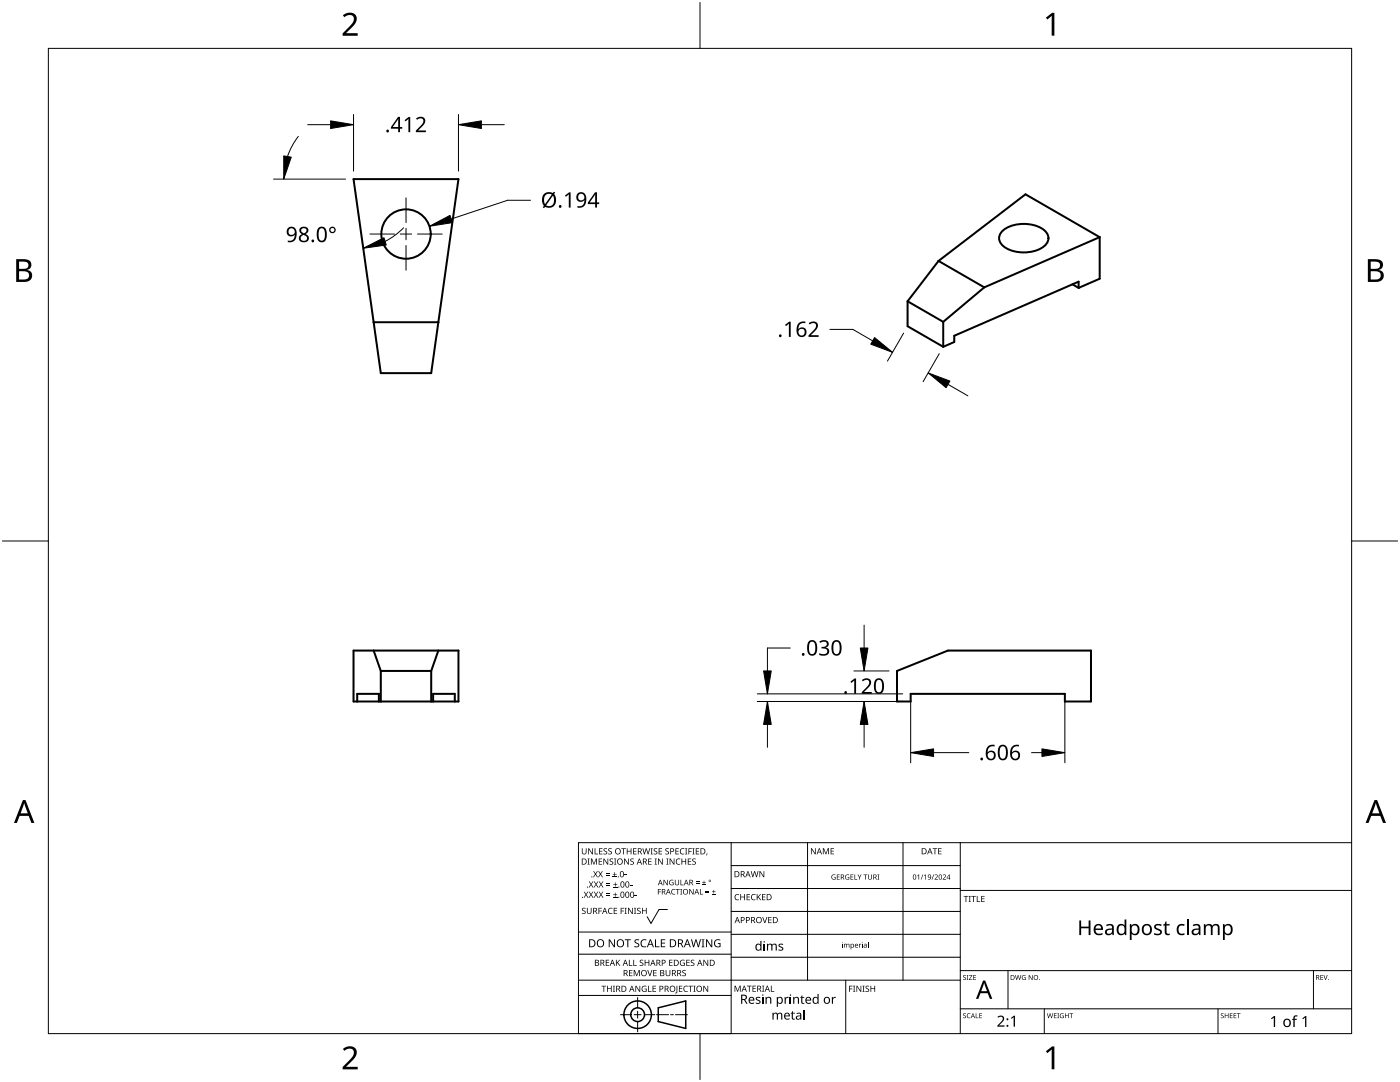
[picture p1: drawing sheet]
<svg xmlns="http://www.w3.org/2000/svg" width="279mm" height="216mm" viewBox="0 0 279 216" stroke-linecap="round" stroke-linejoin="round" font-family="sans-serif">
<g fill="none" stroke="#000" stroke-width=".4">
<path d="M70.6 35.7h20.9l-5.4 38.8h-10.1zM187.3 52.1l9.1 5.2M187.3 52.1l-6.2 8M196.4 57.3l-8.2 6.9M200.2 45.9a7.3 7.3 0 0 1 8.2 0 2.04 2.04 0 0 1 .8 2 2.04 2.04 0 0 1-1.4 1.6 7.5 7.5 0 0 1-7.6-.4 1.92 1.92 0 0 1 0-3.2zM214 56.7l1.3 .7M215.3 57.4v-1.2l-24.9 10.8v1.2l-2.2 1M219.5 47.3l-23.1 10M219.5 47.3l-14.8-8.5-17.4 13.3M219.5 47.3v8.3l-4.2 1.8M74.6 64.3h12.9M181.1 60.1l7.1 4.1"/>
<path d="M181.1 60.1v5l7.1 4.1M188.2 64.2v5M70.6 129.8h20.9v10.2h-20.9zM71.3 140v-1.5h4.3v1.5M74.6 129.8l1.4 4.1M76 133.9h10.1M76 133.9v6.1M86.1 133.9v6.1M86.4 140v-1.5h4.4v1.5M87.5 129.8l-1.4 4.1M179 133.9l10.2-4.1h28.5v10.2h-5.2v-1.5h-30.8v1.5h-2.7z"/>
<circle cx="81" cy="46.7" r="4.9"/>
</g>
<path d="M9.7 9.7h260v196.5h-260z" fill="none" stroke="#000" stroke-width=".2"/>
<path d="M139.7 .5v9.2M.5 108h9.2M269.7 108h9.2M139.7 206.2v9.2" fill="none" stroke="#000" stroke-width=".2"/>
<g fill="#000">
<path d="M68.4 3.1a1.64 1.64 0 0 1 2.8 .4 2.52 2.52 0 0 1-1.2 2.2l-.9 .9h2.3v.5h-3v-.4l1.2-1.2a1.95 1.95 0 0 0 .9-2.2 1.23 1.23 0 0 0-1.8 .1zM208.7 3.5l1.3-.9h.4v4.5h-.5v-4l-.9 .8zM68.4 209.3a1.64 1.64 0 0 1 2.8 .4 2.52 2.52 0 0 1-1.2 2.2l-.9 1h2.3v.5h-3v-.5l1.2-1.2a1.95 1.95 0 0 0 .9-2.1 1.23 1.23 0 0 0-1.8 .1zM208.7 209.8l1.3-1h.4v4.6h-.5v-4l-.9 .7z"/>
<path d="M3.2 51.7h1.3a1.28 1.28 0 0 1 1.7 1.3 1.04 1.04 0 0 1-.8 .9 1.23 1.23 0 0 1 1 1.5 1.23 1.23 0 0 1-1.6 .9h-1.6zM3.8 54.1v1.7h.9a.86 .86 0 0 0 1.1-.9 .86 .86 0 0 0-1.1-.8zM3.8 52.2v1.4h.8a.78 .78 0 0 0 1.1-.7 .78 .78 0 0 0-1.1-.7z"/>
<path d="M273 51.7h1.3a1.28 1.28 0 0 1 1.7 1.3 1.04 1.04 0 0 1-.9 .9 1.23 1.23 0 0 1 1 1.5 1.23 1.23 0 0 1-1.5 .9h-1.6zM273.6 54.1v1.7h.9a.86 .86 0 0 0 1.1-.9 .86 .86 0 0 0-1.2-.8zM273.6 52.2v1.4h.8a.78 .78 0 0 0 1-.7 .78 .78 0 0 0-1.1-.7z"/>
<path d="M4.6 159.6h.5l1.8 4.6h-.6l-.6-1.4h-1.8l-.5 1.4h-.6zM4.8 160.2l-.7 2.1h1.4z"/>
<path d="M274.3 159.6h.5l1.8 4.6h-.6l-.5-1.4h-1.8l-.6 1.4h-.6zM274.6 160.2l-.7 2.1h1.4z"/>
</g>
<g fill="none" stroke="#000" stroke-width=".2">
<path d="M145.9 168.1v38.1h-30.5v-38.1h154.3M145.9 172.7h45.7M145.9 177.3h45.7M161.2 168.1v27.5M180.2 168.1v27.5M191.6 168.1v38.1M191.6 177.7h78.1M115.4 198.6h30.5M115.4 195.6h76.2M115.4 190.4h30.5M115.4 186h30.5M127.3 199v2.1"/>
<path d="M133.2 181.5h-1.7l-1.6 2.8-.7-1.4M145.9 181.9h45.7M145.9 186.4h45.7M145.9 191h45.7M168.8 195.6v10.6M191.6 193.7h78.1M201.2 193.7v7.6M262.1 193.7v7.6M123.8 202.5h2.1M126.6 202.5h1.3M127.3 201.8v1.4M127.3 203.8v2.1"/>
<path d="M128.6 202.5h2.1M131 202.5h2.4M133.8 202.5h.6M134.8 202.5h2.4M191.6 201.3h78.1M208.4 201.3v4.9M243.1 201.3v4.9"/>
</g>
<g fill="#000">
<path d="M116.1 169.3h.2v.8a.32 .32 0 0 0 .3 .3 .32 .32 0 0 0 .3-.3v-.8h.2v.8a.47 .47 0 0 1-.5 .4 .47 .47 0 0 1-.5-.5zM116.5 177.9h.2l.3 .5 .3-.5h.1l-.4 .6 .4 .6h-.1l-.3-.5-.4 .5h-.1l.4-.6zM117.3 171.3h.4l-.1 .1v1l.1 .1h-.4l.1-.1v-1zM117.4 169.3h.2l.6 1v-1h.1v1.2h-.1l-.7-1v1h-.1zM117.5 177.9h.2l.3 .5 .3-.5h.1l-.4 .6 .4 .6h-.1l-.4-.5-.3 .5h-.1l.4-.6zM117.5 175.9h.2l.3 .5 .3-.5h.1l-.4 .6 .5 .6h-.2l-.3-.5-.4 .5h-.1l.4-.6zM117.9 171.3h.3l.3 1 .4-1h.2v1.2h-.1v-1l-.4 1h-.1l-.4-1v1h-.2zM118.7 169.3h.1v1h.6v.2h-.7zM118.4 173.8h.1l.3 .5 .3-.5h.2l-.4 .6 .4 .7h-.1l-.4-.6-.3 .6h-.1l.4-.7zM118.5 177.9h.2l.2 .5 .3-.5h.2l-.4 .6 .4 .6h-.1l-.4-.5-.3 .5h-.1l.4-.6zM118.5 175.9h.2l.3 .5 .3-.5h.1l-.4 .6 .4 .6h-.1l-.3-.5-.4 .5h-.1l.4-.6zM119.5 171.3h.7v.1h-.6v.4h.5v.2h-.5v.4h.6v.1h-.7z"/>
<path d="M119.6 169.3h.6v.1h-.5v.4h.5v.1h-.5v.4h.5v.2h-.6zM119.4 173.8h.1l.3 .5 .3-.5h.2l-.4 .6 .4 .7h-.1l-.4-.6-.3 .6h-.2l.5-.7zM119.5 177.9h.1l.3 .5 .3-.5h.2l-.4 .6 .4 .6h-.1l-.4-.5-.3 .5h-.1l.4-.6zM119.5 175.9h.2l.3 .5 .3-.5h.1l-.4 .6 .4 .6h-.1l-.4-.5-.3 .5h-.1l.4-.6zM120.9 174.6h.8v.1h-.8zM120.9 174.2h.8v.1h-.8zM121 178.7h.8v.1h-.8zM121 178.3h.8v.1h-.8zM121 176.6h.8v.1h-.8zM121 176.3h.8v.1h-.8zM120.5 169.4l.4-.1h.3l-.1 .1a.25 .25 0 0 0-.4-.1 .25 .25 0 0 0 0 .4 .4 .4 0 0 1 .5 .3 .4 .4 0 0 1-.3 .5 .4 .4 0 0 1-.5-.2h.2a.27 .27 0 0 0 .4-.1 .27 .27 0 0 0-.3-.3l-.2-.2zM120.4 171.3h.2l.6 1v-1h.2v1.2h-.2l-.6-1v1h-.2z"/>
<path d="M121.4 169.4l.5-.1h.2v.1a.25 .25 0 0 0-.4-.1 .25 .25 0 0 0 0 .4 .4 .4 0 0 1 .4 .3 .4 .4 0 0 1-.2 .5 .4 .4 0 0 1-.5-.2h.1a.27 .27 0 0 0 .5-.1 .27 .27 0 0 0-.4-.3l-.2-.2zM122.3 174.9h.8v.2h-.8zM122.4 179h.8v.1h-.8zM122.4 177h.8v.1h-.8zM121.7 171.4l.4-.1 .3 .1-.1 .1a.25 .25 0 0 0-.4-.1 .25 .25 0 0 0 0 .4 .4 .4 0 0 1 .5 .3 .4 .4 0 0 1-.3 .5 .4 .4 0 0 1-.5-.3l.2 .1a.27 .27 0 0 0 .4-.2 .27 .27 0 0 0-.3-.3l-.2-.2zM122.6 174h.1v.4h.4v.1h-.4v.4h-.1v-.4h-.3v-.1h.3zM122.7 178.1h.1v.4h.4v.1h-.4v.3h-.1v-.3h-.3v-.1h.3zM122.7 176.1h.2v.3h.3v.2h-.3v.3h-.2v-.3h-.3v-.2h.3zM122.5 171.3h.5l-.2 .1v1l.2 .1h-.5l.2-.1v-1zM124 169.3h.9v.1h-.4v1.1h-.1v-1.1h-.4zM124.7 174.5h.4v.2h-.4zM124.6 171.3h.1l.7 1v-1h.1v1.2h-.2l-.6-1v1h-.1z"/>
<path d="M125.7 176.6h.5v.1h-.5zM125.1 169.3h.1v.5h.7v-.5h.1v1.2h-.1v-.6h-.7v.6h-.1zM125.8 171.4l.5-.1 .2 .1v.1a.25 .25 0 0 0-.4-.1 .25 .25 0 0 0 0 .4 .4 .4 0 0 1 .4 .3 .4 .4 0 0 1-.2 .5 .4 .4 0 0 1-.5-.3l.1 .1a.27 .27 0 0 0 .5-.2 .27 .27 0 0 0-.4-.3l-.2-.2zM126.7 178.6h.4v.2h-.4zM126.4 169.3h.6v.1h-.5v.4h.5v.1h-.5v.4h.5v.2h-.6zM128.2 169.3h.2l.2 1 .3-1h.2l.2 1 .3-1h.1l-.3 1.2h-.1l-.3-1.1-.3 1.1h-.2zM129.4 171.3h.6v.1h-.5v.4h.5v.2h-.5v.4h.5v.1h-.6zM129.8 169.3h.5l-.2 .1v1l.2 .1h-.5l.2-.1v-1zM130.7 171.3h.4l-.1 .1v1l.1 .1h-.4l.1-.1v-1zM130.5 169.4l.4-.1h.3l-.1 .1a.25 .25 0 0 0-.4-.1 .25 .25 0 0 0 0 .4 .4 .4 0 0 1 .5 .3 .4 .4 0 0 1-.3 .5 .4 .4 0 0 1-.5-.2h.2a.27 .27 0 0 0 .4-.1 .27 .27 0 0 0-.3-.3l-.2-.2zM131.3 177.4h.6v.1h-.5v.4h.5v.1h-.5v.5h-.1zM131.4 169.3h.7v.1h-.5v.4h.5v.1h-.5v.4h.5v.2h-.7z"/>
<path d="M131.3 171.3h.2l.7 1-.1-1h.2v1.2h-.2l-.6-1v1h-.2zM132.4 175.6h.2l.6 .9v-.9h.1v1h-.2l-.6-.9v.9h-.1zM133 171.3h.4l-.1 .1v1l.1 .1h-.4l.1-.1v-1zM132.8 169.4l.4-.1h.3l-.1 .1a.25 .25 0 0 0-.3-.1 .25 .25 0 0 0 0 .4 .4 .4 0 0 1 .4 .3 .4 .4 0 0 1-.3 .5 .4 .4 0 0 1-.4-.2h.1a.27 .27 0 0 0 .5-.1 .27 .27 0 0 0-.4-.3l-.2-.2zM133.7 175.7l.5-.2 .2 .1v.1a.45 .45 0 0 0-.7 .4 .45 .45 0 0 0 .6 .4v-.3h-.2v-.1h.3v.5a.6 .6 0 0 1-.8-.1 .6 .6 0 0 1 .1-.8zM134.1 177.5l.4-.1h.3l-.1 .2a.44 .44 0 0 0-.6 .4 .44 .44 0 0 0 .6 .3 .52 .52 0 0 1-.7 0 .52 .52 0 0 1 .1-.8zM133.6 171.3h.2l.7 1v-1h.1v1.2h-.2l-.6-1v1h-.2zM134.9 177.4h.8v.1h-.4v1h-.1v-1h-.3zM135 171.5l.5-.2 .3 .1-.1 .1a.49 .49 0 0 0-.7 .4 .49 .49 0 0 0 .7 .5 .52 .52 0 0 1-.6 0 .52 .52 0 0 1-.2-.6zM134.8 169.3h.7v.1h-.6v.4h.5v.1h-.5v.4h.6v.2h-.7zM134.7 175.6h.1v.7a.28 .28 0 0 0 .3 .2 .28 .28 0 0 0 .3-.2v-.7h.1v.7a.42 .42 0 0 1-.4 .4 .42 .42 0 0 1-.4-.4zM135.8 175.6h.1v.9h.5v.1h-.6z"/>
<path d="M135.8 177.4h.3l-.1 .1v.9l.1 .1h-.3l.1-.1v-.9zM135.8 169.4l.5-.2 .3 .1-.1 .1a.49 .49 0 0 0-.7 .5 .49 .49 0 0 0 .8 .4 .52 .52 0 0 1-.7 .1 .52 .52 0 0 1-.2-.6zM136 171.3h.2v.5h.6v-.5h.1v1.2h-.1v-.5h-.6v.5h-.2zM136.7 169.3h.5l-.2 .1v1l.2 .1h-.5l.2-.1v-1zM137.4 169.3h.7v.1h-.6v.4h.5v.2h-.5v.5h-.1zM137.3 171.3h.6v.1h-.5v.4h.5v.2h-.5v.4h.5v.1h-.6zM137.6 177.4h.1l.6 .9v-.9h.1v1.1h-.1l-.6-.9v.9h-.1zM138.2 169.3h.4l-.1 .1v1l.1 .1h-.4l.1-.1v-1zM138.9 176.2h.7v.1h-.7zM138.9 175.9h.7v.1h-.7zM138.2 171.4l.4-.1 .3 .1-.1 .1a.25 .25 0 0 0-.4-.1 .25 .25 0 0 0 0 .4 .4 .4 0 0 1 .5 .3 .4 .4 0 0 1-.3 .5 .4 .4 0 0 1-.5-.3l.2 .1a.27 .27 0 0 0 .4-.2 .27 .27 0 0 0-.3-.3l-.2-.2zM138.9 169.3h.6v.1h-.5v.4h.5v.1h-.5v.4h.5v.2h-.6z"/>
<path d="M139.7 177.4h.1v1h.5v.1h-.6zM140.1 176.5h.8v.1h-.8zM140.4 175.7h.2v.3h.3v.2h-.3v.3h-.2v-.3h-.3v-.2h.3zM140.8 178h.7v.2h-.7zM140.8 177.7h.7v.1h-.7zM141 170.3h.2l-.3 .4zM142.1 178.4h.7v.1h-.7zM142.4 177.6h.1v.3h.3v.1h-.3v.3h-.1v-.3h-.3v-.1h.3zM146.8 178.6l.4-.2 .3 .1v.1a.49 .49 0 0 0-.7 .4 .49 .49 0 0 0 .7 .5 .52 .52 0 0 1-.7 0 .52 .52 0 0 1-.2-.6zM147.7 178.4h.2v.5h.6v-.5h.2v1.2h-.2v-.5h-.6v.5h-.2zM149 178.4h.7v.1h-.5v.4h.4v.2h-.4v.4h.5v.1h-.7zM150 178.6l.5-.2 .3 .1-.1 .1a.49 .49 0 0 0-.7 .4 .49 .49 0 0 0 .8 .5 .52 .52 0 0 1-.7 0 .52 .52 0 0 1-.2-.6z"/>
<path d="M149.8 173.8h.2l.2 1.1 .3-1.1h.2l.3 1.1 .2-1.1h.2l-.3 1.2h-.2l-.3-1-.3 1h-.1zM151 178.4h.2v.6l.5-.6h.2l-.5 .5 .5 .7h-.2l-.4-.6-.1 .6h-.2zM151.6 173.8h.1l.7 1v-1h.1v1.2h-.2l-.6-1v1h-.1zM152.1 178.4h.7v.1h-.6v.4h.5v.2h-.5v.4h.6v.1h-.7zM161.8 169.3h.2l.7 1v-1h.1v1.2h-.2l-.6-1v1h-.2zM164.2 169.3h.2l.4 .9 .4-.9h.2v1.2h-.1v-1.1l-.4 1.1h-.1l-.4-1.1v1.1h-.2zM166.1 174.6l.4-.1h.3l-.1 .2a.42 .42 0 0 0-.6 .3 .42 .42 0 0 0 .5 .4v-.3h-.2v-.1h.4v.5a.56 .56 0 0 1-.8-.1 .56 .56 0 0 1 .1-.8zM165.8 169.3h.6v.1h-.5v.4h.5v.1h-.5v.4h.5v.2h-.6zM167 174.5h.6v.1h-.5v.3h.5v.1h-.5v.4h.5v.1h-.6zM168.8 174.6l.5-.1h.2l-.1 .2a.42 .42 0 0 0-.6 .3 .42 .42 0 0 0 .6 .4v-.3h-.3v-.1h.4v.5a.56 .56 0 0 1-.7-.1 .56 .56 0 0 1 0-.8zM169.7 174.5h.6v.1h-.4v.3h.4v.1h-.4v.4h.4v.1h-.6zM170.5 174.5h.2v.9h.4v.1h-.6z"/>
<path d="M171.1 174.5h.2l.2 .5 .3-.5h.1l-.3 .6v.4h-.1v-.4zM172.3 174.5h.8v.1h-.3v.9h-.1v-.9h-.4zM173.2 174.5h.2v.7a.26 .26 0 0 0 .2 .2 .26 .26 0 0 0 .3-.2v-.7h.1v.7a.39 .39 0 0 1-.4 .3 .39 .39 0 0 1-.4-.3zM175.1 174.5h.4l-.1 .1v.8l.1 .1h-.4l.1-.1v-.8zM183.1 174.7l.3-.2v1h-.1v-.9l-.2 .2zM184.1 174.5h.2l-.4 1h-.1zM184.4 174.7l.4-.2v1h-.1v-.9l-.2 .2zM186.3 174.5h.1l-.4 1h-.1zM186.1 169.3h.9v.1h-.3v1.1h-.2v-1.1h-.4zM186.5 174.6a.37 .37 0 0 1 .6 0 .37 .37 0 0 1-.2 .6l-.2 .2h.5v.1h-.7l.3-.4a.27 .27 0 0 0 .3-.3 .27 .27 0 0 0-.4-.2zM187.2 169.3h.7v.1h-.5v.4h.5v.1h-.5v.4h.5v.2h-.7zM188.2 174.6a.37 .37 0 0 1 .6 0 .37 .37 0 0 1-.3 .6l-.2 .2h.5v.1h-.7l.3-.4a.27 .27 0 0 0 .3-.3 .27 .27 0 0 0-.4-.2z"/>
<path d="M192.3 178.8h.9v.1h-.3v1.1h-.2v-1.1h-.4zM193.3 178.8h.5l-.2 .1v1l.2 .1h-.5l.2-.1v-1zM193.8 178.8h1v.1h-.4v1.1h-.2v-1.1h-.4zM194.9 178.8h.2v1.1h.5v.1h-.7zM195.8 178.8h.7v.1h-.5v.4h.5v.1h-.5v.5h.5v.1h-.7zM116.2 181.3l.4-.2 .3 .1-.1 .1a.25 .25 0 0 0-.4-.1 .25 .25 0 0 0 0 .4 .4 .4 0 0 1 .5 .3 .4 .4 0 0 1-.3 .5 .4 .4 0 0 1-.5-.2h.2a.27 .27 0 0 0 .4-.1 .27 .27 0 0 0-.3-.3l-.2-.2zM117.1 181.1h.2v.8a.32 .32 0 0 0 .3 .3 .32 .32 0 0 0 .3-.3v-.8h.2v.8a.47 .47 0 0 1-.5 .5 .47 .47 0 0 1-.5-.5zM119.4 181.1h.7v.2h-.5v.4h.5v.1h-.5v.6h-.2zM120 196.7h1v.1h-.4v1.1h-.2v-1.1h-.4zM120.9 191.5h.7v.1h-.6v.4h.5v.2h-.5v.4h.6v.1h-.7zM121.5 181.3l.4-.2 .4 .1-.1 .1a.49 .49 0 0 0-.7 .5 .49 .49 0 0 0 .7 .4 .52 .52 0 0 1-.6 .1 .52 .52 0 0 1-.3-.6zM121.1 196.7h.2v.5h.6v-.5h.2v1.2h-.2v-.6h-.6v.6h-.2z"/>
<path d="M121.5 187.4h.2l.9 1.3v-1.3h.1v1.6h-.2l-.8-1.3v1.3h-.2zM122.3 196.7h.4l-.1 .1v1l.1 .1h-.4l.2-.1v-1zM122.5 181.1h.7v.2h-.6v.4h.5v.1h-.5v.4h.6v.2h-.7zM122.9 191.5h.2v.6l.5-.6h.2l-.5 .5 .5 .7h-.2l-.4-.6-.1 .6h-.2zM123.9 181.1h.6v.2h-.5v.4h.5v.1h-.5v.6h-.1zM124.7 181.1h.4l-.2 .2v.9l.2 .2h-.4l.1-.2v-.9zM124.7 187.4h1.2v.2h-.5v1.4h-.2v-1.4h-.5zM125.5 191.5h.2v1.1h.5v.1h-.7zM125.5 193.6h.7v.1h-.5v.4h.5v.1h-.5v.4h.5v.2h-.7zM125.3 181.1h.2l.7 1.1-.1-1.1h.2v1.3h-.2l-.6-1v1h-.2zM126.4 191.5h.1v1.1h.6v.1h-.7zM126.5 181.1h.5l-.2 .2v.9l.2 .2h-.5l.2-.2v-.9z"/>
<path d="M126.5 193.6h.2l.4 1 .4-1h.2v1.2h-.2v-1.1l-.4 1.1h-.1l-.4-1.1v1.1h-.1zM126.7 187.6l.3-.2 .6 .1-.2 .1a.33 .33 0 0 0-.6 .2 .33 .33 0 0 0 .4 .4 .47 .47 0 0 1 .4 .6 .47 .47 0 0 1-.7 .2h-.3v-.2h.2a.35 .35 0 0 0 .6-.2 .35 .35 0 0 0-.5-.4l-.3-.2zM126.8 196.7h.2l.6 1v-1h.2v1.2h-.2l-.7-1 .1 1h-.2zM127.2 181.3l.4-.2 .3 .1-.1 .1a.25 .25 0 0 0-.4-.1 .25 .25 0 0 0 0 .4 .4 .4 0 0 1 .5 .3 .4 .4 0 0 1-.3 .5 .4 .4 0 0 1-.5-.2h.2a.27 .27 0 0 0 .4-.1 .27 .27 0 0 0-.3-.3l-.2-.2zM127.7 191.6l.4-.1 .3 .1-.1 .1a.25 .25 0 0 0-.3-.1 .25 .25 0 0 0 0 .4 .4 .4 0 0 1 .4 .3 .4 .4 0 0 1-.3 .5 .4 .4 0 0 1-.4-.3l.1 .1a.27 .27 0 0 0 .5-.2 .27 .27 0 0 0-.4-.3l-.2-.2zM128 187.6l.6-.2 .4 .1-.1 .2a.63 .63 0 0 0-.9 .5 .63 .63 0 0 0 1 .6v.2a.83 .83 0 0 1-1.1-.3 .83 .83 0 0 1 .1-1.1zM128.2 196.8l.6-.1 .2 .1v.1a.5 .5 0 0 0-.8 .4 .5 .5 0 0 0 .7 .5v-.4h-.3v-.1h.4v.6a.66 .66 0 0 1-.8-.2 .66 .66 0 0 1 0-.9zM128.1 181.1h.2v.6h.6v-.6h.2v1.3h-.2v-.6h-.6v.6h-.2zM129.2 193.6h.1l.4 1 .3-1h.2l-.4 1.2h-.2zM129.3 196.7h.2v1.1h.5v.1h-.7zM128.7 191.5h.1v.5h.6v-.5h.2v1.2h-.2v-.5h-.6v.5h-.1zM130.7 187.4h.2v1.4h.7v.2h-.9z"/>
<path d="M130.2 196.7h.7v.1h-.5v.4h.5v.1h-.5v.5h.5v.1h-.7zM130.4 193.6h.6v.1h-.5v.4h.5v.1h-.5v.4h.5v.2h-.6zM131.9 187.4h.9v.2h-.7v.5h.6v.2h-.6v.5h.7v.2h-.9zM132.8 193.6h.2v.7a.32 .32 0 0 0 .3 .4 .32 .32 0 0 0 .3-.4v-.7h.2v.7a.47 .47 0 0 1-.5 .5 .47 .47 0 0 1-.5-.5zM133.5 191.5h.7v.1h-.5v.4h.5v.2h-.5v.4h.5v.1h-.7zM135 196.7h.2v1.3l-.1 .2h-.3l-.1-.1 .3-.2zM135.5 196.7h.7v.1h-.5v.4h.4v.1h-.4v.5h.5v.1h-.7zM135.8 191.7l.5-.2 .4 .1-.1 .1a.5 .5 0 0 0-.8 .4 .5 .5 0 0 0 .7 .5v-.4h-.2v-.1h.4v.6a.66 .66 0 0 1-.9-.1 .66 .66 0 0 1 0-.9zM136.2 193.7l.4-.2 .3 .1-.1 .1a.25 .25 0 0 0-.4-.1 .25 .25 0 0 0 0 .4 .4 .4 0 0 1 .5 .3 .4 .4 0 0 1-.3 .5 .4 .4 0 0 1-.5-.2h.2a.27 .27 0 0 0 .5-.1 .27 .27 0 0 0-.4-.3l-.2-.2zM136.5 196.8l.5-.1 .3 .1-.1 .1a.49 .49 0 0 0-.7 .4 .49 .49 0 0 0 .8 .4 .52 .52 0 0 1-.7 .1 .52 .52 0 0 1-.2-.6zM137 191.5h.6v.1h-.5v.4h.5v.2h-.5v.4h.5v.1h-.6zM137.4 196.7h.9v.1h-.4v1.1h-.1v-1.1h-.4z"/>
<path d="M137.9 191.6l.4-.1 .3 .1-.1 .1a.25 .25 0 0 0-.4-.1 .25 .25 0 0 0 0 .4 .4 .4 0 0 1 .5 .3 .4 .4 0 0 1-.3 .5 .4 .4 0 0 1-.5-.3l.2 .1a.27 .27 0 0 0 .4-.2 .27 .27 0 0 0-.3-.3l-.2-.2zM138.4 196.7h.4l-.1 .1v1l.1 .1h-.4l.1-.1v-1zM137.9 187.4h.2l.3 1.4 .4-1.4h.2l.4 1.4 .3-1.4h.2l-.4 1.6h-.2l-.4-1.3-.4 1.3h-.2zM140 187.4h.6l-.2 .2v1.3l.2 .1h-.6l.2-.1v-1.3zM140.4 196.7h.1l.7 1v-1h.1v1.2h-.1l-.7-1v1h-.1zM140.4 191.5h.2l.6 1v-1h.1v1.2h-.1l-.7-1v1h-.1zM140.9 187.4h.2l.9 1.3v-1.3h.1v1.6h-.2l-.8-1.3v1.3h-.2zM142.7 187.6l.7-.2 .4 .1-.1 .2a.65 .65 0 0 0-1 .5 .65 .65 0 0 0 .9 .6v-.4h-.3v-.2h.5v.7a.86 .86 0 0 1-1.1-.1 .86 .86 0 0 1 0-1.2zM146.6 196.7h.2l.4 1 .4-1h.2v1.2h-.1v-1.1l-.4 1.1h-.2l-.4-1.1v1.1h-.1zM149.1 196.7h.9v.1h-.4v1.1h-.1v-1.1h-.4zM150.2 196.7h.7v.1h-.6v.4h.5v.1h-.5v.5h.6v.1h-.7zM150.9 199l.3-.1 .6 .1-.1 .2-.3-.1a.25 .25 0 0 0-.4 .2 .25 .25 0 0 0 .4 .2 .44 .44 0 0 1 .4 .6 .44 .44 0 0 1-.7 .2l-.3-.1v-.2l.3 .1a.26 .26 0 0 0 .5-.1 .26 .26 0 0 0-.4-.3l-.4-.3z"/>
<path d="M152.1 183h.2l.3 1 .4-1h.1l-.4 1.2h-.1zM152.1 196.7h.4l-.1 .1v1l.1 .1h-.4l.1-.1v-1zM152.4 188.3h.2v1.4h-.2zM153.8 196.7h.2v1.1h.5v.1h-.7zM153.3 183h.7v.1h-.5v.4h.5v.1h-.5v.5h.5v.1h-.7zM153.1 188.3h.1l.1 .2a.52 .52 0 0 1 .8 0 .49 .49 0 0 1 .6-.2 .49 .49 0 0 1 .3 .5v.9h-.2v-.9a.34 .34 0 0 0-.4-.3 .34 .34 0 0 0-.2 .4v.8h-.3v-.9a.34 .34 0 0 0-.4-.3 .34 .34 0 0 0-.2 .5v.7h-.2zM155.4 188.4l.4-.1 .5 .1-.1 .2-.3-.1a.25 .25 0 0 0-.3 .2 .25 .25 0 0 0 .3 .2 .44 .44 0 0 1 .4 .6 .44 .44 0 0 1-.6 .2l-.3-.1v-.2l.3 .1a.26 .26 0 0 0 .4-.1 .26 .26 0 0 0-.3-.3l-.4-.3zM156.6 198.9h.2v.3l.2-.3h.4v.2h-.3l-.2 .2-.1 1h-.2zM166 198.9h.2v.3l.3-.3h.3v.2h-.3l-.2 .2-.1 1h-.2zM168.1 188.3h.1v.8h-.1zM168.4 188.3l.6 .1a.28 .28 0 0 1 .3-.1 .28 .28 0 0 1 .2 .3v.5h-.1v-.5a.19 .19 0 0 0-.2-.2 .19 .19 0 0 0-.2 .3v.4h-.1v-.5a.19 .19 0 0 0-.2-.2 .19 .19 0 0 0-.1 .3v.4h-.2zM169.5 196.7h.6v.1h-.5v.5h.5v.1h-.5v.5h-.1z"/>
<path d="M170.2 196.7h.5l-.2 .1v1l.2 .1h-.5l.2-.1v-1zM171.4 188.3l.2 .2 .3-.2-.3 .3v.5h-.2zM170.9 196.7h.2l.6 1v-1h.2v1.2h-.2l-.6-1v1h-.2zM172 188.3h.2v.8h-.2zM172.1 196.7h.5l-.2 .1v1l.2 .1h-.5l.2-.1v-1zM173.2 188h.1v1.1h-.1zM172.8 196.8l.4-.1h.2v.2a.25 .25 0 0 0-.4-.1 .25 .25 0 0 0 0 .4 .4 .4 0 0 1 .5 .3 .4 .4 0 0 1-.3 .4 .4 .4 0 0 1-.5-.2l.2 .1a.27 .27 0 0 0 .4-.2 .27 .27 0 0 0-.3-.3l-.3-.2zM173.7 196.7h.2v.5h.6v-.5h.2v1.2h-.2v-.6h-.6v.6h-.2zM192.2 194.7l.4-.1h.2l-.1 .1a.24 .24 0 0 0-.3 0 .24 .24 0 0 0-.1 .3 .24 .24 0 0 0 .4 .1 .31 .31 0 0 1 0 .4 .31 .31 0 0 1-.5-.1 .24 .24 0 0 0 .3 .1 .24 .24 0 0 0 .1-.3l-.4-.3zM192.9 194.6h.4l-.1 .1v.7l.1 .1h-.4l.1-.1v-.7zM193.4 194.6h.6l-.5 .8h.6v.1h-.7l.5-.8h-.5zM194.2 194.6h.6v.1h-.4v.3h.4v.1h-.4v.3h.4v.1h-.6z"/>
<path d="M202.6 194.6h.1l.2 .8 .2-.8h.2l.2 .8 .2-.8h.1l-.2 .9h-.2l-.2-.8-.2 .8h-.2zM204 194.7l.4-.1h.3l-.1 .1a.4 .4 0 0 0-.6 .4 .4 .4 0 0 0 .6 .3v-.3l-.2-.1h.3v.5a.53 .53 0 0 1-.7-.1 .53 .53 0 0 1 0-.7zM205.3 194.6h.1l.6 .8v-.8h.1v.9h-.2l-.5-.8v.8h-.1zM215.4 183.7h.4v1.2h1.5v-1.2h.3v2.9h-.3v-1.4h-1.5v1.4h-.4zM230.4 184.6a1.29 1.29 0 0 1 1.4-.1l-.1 .3-.4-.1a.35 .35 0 0 0-.6 .1 .35 .35 0 0 0 .4 .5h.1a.66 .66 0 0 1 .7 .8 .66 .66 0 0 1-.9 .5l-.7-.1v-.3l.7 .1 .5-.1v-.4l-.5-.2a.65 .65 0 0 1-.6-1zM232.6 183.9h.2v.5h.6v.3h-.6v1.2l.2 .4h.5v.3a.67 .67 0 0 1-1.1-.7v-1.2h-.3v-.2l.3-.1zM235.1 184.7l.4-.3h.5l.4 .1-.1 .3a.8 .8 0 0 0-1.1 .7 .8 .8 0 0 0 1.1 .7h.1v.3a1.12 1.12 0 0 1-1.4-.3 1.12 1.12 0 0 1 0-1.4zM240.3 184.4h.2l.1 .3a.83 .83 0 0 1 1.4 0 .78 .78 0 0 1 .8-.3 .78 .78 0 0 1 .6 .8v1.4h-.4v-1.4a.54 .54 0 0 0-.6-.5 .54 .54 0 0 0-.4 .7v1.2h-.4v-1.4a.55 .55 0 0 0-.6-.5 .55 .55 0 0 0-.4 .7v1.2h-.3zM263.5 194.6h.6v.1h-.5v.3h.4v.1h-.4v.3h.5v.1h-.6zM264.1 194.6h.2l.2 .8 .3-.8h.2l-.4 .9h-.1zM152.1 198.9h.2v1.4h-.2zM152.8 198.9h.2v.2a.52 .52 0 0 1 .6-.2 .52 .52 0 0 1 .3 .5v.9h-.2v-.9a.37 .37 0 0 0-.4-.3 .37 .37 0 0 0-.3 .5v.7h-.2z"/>
<path d="M154.2 202.1h.1l.1 .2a.52 .52 0 0 1 .8 0 .49 .49 0 0 1 .6-.2 .49 .49 0 0 1 .3 .5v.8h-.2v-.8a.33 .33 0 0 0-.4-.4 .33 .33 0 0 0-.2 .5v.7h-.3v-.8a.34 .34 0 0 0-.4-.3 .34 .34 0 0 0-.2 .4v.7h-.2zM157.6 198.9h.3v1.4h-.3zM158.1 201.8h.1v.3h.4v.2h-.4v.7l.2 .3h.2a.33 .33 0 0 1-.4 .1 .33 .33 0 0 1-.2-.3v-.8l-.2-.2h.2zM158.3 198.9h.2v.2a.52 .52 0 0 1 .6-.2 .52 .52 0 0 1 .4 .5v.9h-.3v-.9a.37 .37 0 0 0-.4-.3 .37 .37 0 0 0-.3 .5v.7h-.2zM160 198.6h.1v.3h.4v.2h-.4v.8l.1 .2h.3a.33 .33 0 0 1-.4 .2 .33 .33 0 0 1-.2-.4v-.8l-.2-.1 .2-.1zM160.3 201.5h.3v1.9h-.3zM192.2 202.3l.4-.1h.2l-.1 .1a.24 .24 0 0 0-.3 0 .24 .24 0 0 0-.1 .3 .24 .24 0 0 0 .4 .1 .31 .31 0 0 1 0 .5 .31 .31 0 0 1-.5-.2 .24 .24 0 0 0 .3 .1 .24 .24 0 0 0 .1-.3l-.4-.2zM193.1 202.3l.3-.1h.3l-.1 .1a.39 .39 0 0 0-.5 .4 .39 .39 0 0 0 .5 .3 .46 .46 0 0 1-.6 0 .46 .46 0 0 1 .1-.7zM194.7 202.2h.1v.8h.5v.2h-.6zM195.4 202.2h.6v.1h-.4v.3h.4v.1h-.4v.4h.4v.1h-.6zM199.1 202.9a.76 .76 0 0 1 1.2 0 .76 .76 0 0 1-.3 1.1l-.6 .6h1.1v.3h-1.5v-.3l.8-.8a.52 .52 0 0 0 .3-.8 .52 .52 0 0 0-.9 .1zM201.7 203.1l.6-.4h.3v2.2h-.3v-1.9l-.4 .3z"/>
<path d="M209 202.2h.1l.2 .8 .2-.8h.1l.3 .8 .2-.8h.1l-.3 1h-.1l-.2-.9-.3 .9h-.1zM210.3 202.2h.6v.1h-.4v.3h.3v.1h-.3v.4h.4v.1h-.6zM211 202.2h.4l-.2 .1v.8l.2 .1h-.4l.1-.1v-.8zM211.6 202.3l.7-.1-.1 .1a.4 .4 0 0 0-.6 .4 .4 .4 0 0 0 .6 .3v-.2l-.2-.2h.3v.5a.53 .53 0 0 1-.7-.1 .53 .53 0 0 1 0-.7zM212.5 202.2h.2v.4h.5v-.4h.1v1h-.1v-.5h-.5v.5h-.2zM213.4 202.2h.8v.1h-.3v.9h-.2v-.9h-.3zM243.7 202.3l.3-.1h.2v.1a.24 .24 0 0 0-.3 0 .24 .24 0 0 0-.1 .3 .24 .24 0 0 0 .3 .1 .31 .31 0 0 1 0 .5 .31 .31 0 0 1-.5-.2 .24 .24 0 0 0 .4 .1 .24 .24 0 0 0 0-.3l-.3-.2zM244.4 202.2h.2v.4h.5v-.4h.1v1h-.1v-.5h-.5v.5h-.2zM245.4 202.2h.6v.1h-.4v.3h.4v.1h-.4v.4h.4v.1h-.6zM246.2 202.2h.5v.1h-.4v.3h.4v.1h-.4v.4h.4v.1h-.5zM246.8 202.2h.8v.1h-.3v.9h-.2v-.9h-.3zM253.7 203.2l.6-.5h.2v2.2h-.3v-1.9l-.4 .4z"/>
<path d="M258.2 202.7l.3-.1h.5l-.1 .3-.4-.1-.1 .2v.3h.4v.2h-.4v1.4h-.3v-1.4h-.3l.3-.2zM259.9 203.2l.6-.5h.2v2.2h-.2v-1.9l-.5 .4z"/>
<path d="M116.1 171.3h.4a.61 .61 0 0 1 .6 .6 .61 .61 0 0 1-.6 .6h-.4zM116.3 171.4v1h.1a.48 .48 0 0 0 .5-.5 .48 .48 0 0 0-.4-.5z"/>
<path d="M122.7 169.9a.61 .61 0 0 1 1.2 0 .61 .61 0 0 1-1.2 0zM122.9 169.9a.45 .45 0 0 0 .9 0 .45 .45 0 0 0-.9 0z"/>
<path d="M123.1 171.9a.61 .61 0 0 1 1.2 0 .61 .61 0 0 1-1.2 0zM123.3 171.9a.45 .45 0 0 0 .9 0 .45 .45 0 0 0-.9 0z"/>
<path d="M123.9 173.9a.5 .5 0 0 1 .6 .1 .5 .5 0 0 1 0 .7 .44 .44 0 0 1-.6 .3 .44 .44 0 0 1-.2-.6zM123.9 174a.48 .48 0 0 0-.1 .6 .48 .48 0 0 0 .5 .3v-.8l-.1-.1z"/>
<path d="M124 178a.5 .5 0 0 1 .6 .1 .5 .5 0 0 1 0 .6 .44 .44 0 0 1-.6 .4 .44 .44 0 0 1-.2-.6zM124.1 178.1a.48 .48 0 0 0-.2 .6 .48 .48 0 0 0 .5 .3v-.8l-.1-.2z"/>
<path d="M124 176a.5 .5 0 0 1 .6 .1 .5 .5 0 0 1 0 .6 .44 .44 0 0 1-.6 .4 .44 .44 0 0 1-.2-.7zM124.1 176.1a.48 .48 0 0 0-.2 .5 .48 .48 0 0 0 .5 .3v-.7l-.1-.2z"/>
<path d="M124.9 178a.5 .5 0 0 1 .7 .1 .5 .5 0 0 1 0 .6 .44 .44 0 0 1-.6 .4 .44 .44 0 0 1-.2-.6zM125 178.1a.48 .48 0 0 0-.1 .6 .48 .48 0 0 0 .4 .3l.1-.8-.2-.2z"/>
<path d="M124.9 176a.5 .5 0 0 1 .7 .1 .5 .5 0 0 1 0 .6 .44 .44 0 0 1-.6 .4 .44 .44 0 0 1-.2-.7zM125 176.1a.48 .48 0 0 0-.1 .5 .48 .48 0 0 0 .5 .3v-.7l-.1-.2z"/>
<path d="M125.9 178a.5 .5 0 0 1 .6 .1 .5 .5 0 0 1 0 .6 .44 .44 0 0 1-.5 .4 .44 .44 0 0 1-.2-.6zM126 178.1a.48 .48 0 0 0-.2 .6 .48 .48 0 0 0 .5 .3l.1-.8-.2-.2z"/>
<path d="M127.3 169.3h.3a.35 .35 0 0 1 .5 .2 .35 .35 0 0 1-.3 .4l.4 .6h-.2l-.3-.5h-.3v.5h-.1zM127.4 169.4v.4h.2a.23 .23 0 0 0 .3-.2 .23 .23 0 0 0-.3-.2z"/>
<path d="M127.5 171.3h.2l.4 1.2h-.1l-.2-.4h-.4l-.2 .4h-.1zM127.6 171.5l-.2 .5h.4z"/>
<path d="M128.3 171.3h.3a.35 .35 0 0 1 .5 .2 .35 .35 0 0 1-.3 .5l.4 .5h-.2l-.3-.5h-.2v.5h-.2zM128.5 171.4v.5h.1a.23 .23 0 0 0 .3-.2 .23 .23 0 0 0-.3-.3z"/>
<path d="M131.7 175.5h.1l.5 1.1h-.2l-.1-.3h-.4l-.2 .3h-.1zM131.8 175.7l-.2 .5h.3z"/>
<path d="M132.1 177.4h.3a.31 .31 0 0 1 .4 .2 .31 .31 0 0 1-.2 .4l.3 .5h-.2l-.3-.5h-.2v.5h-.1zM132.2 177.5v.4h.2a.21 .21 0 0 0 .2-.2 .21 .21 0 0 0-.2-.2z"/>
<path d="M133.3 177.4h.1l.5 1.1h-.2l-.1-.4h-.4l-.2 .4h-.1zM133.4 177.5l-.2 .5h.4z"/>
<path d="M133.8 169.3h.3a.41 .41 0 0 1 .4 .5 .41 .41 0 0 1-.6 .2v.5h-.1zM133.9 169.4v.5a.29 .29 0 0 0 .5-.3 .29 .29 0 0 0-.5-.2z"/>
<path d="M136.9 175.5h.1l.4 1.1h-.1l-.1-.3h-.5l-.1 .3h-.1zM137 175.7l-.2 .5h.3z"/>
<path d="M136.2 177.9a.55 .55 0 0 1 1.1 0 .55 .55 0 0 1-1.1 0zM136.4 177.9a.45 .45 0 0 0 .9 0 .45 .45 0 0 0-.9 0z"/>
<path d="M137.6 175.6h.3a.31 .31 0 0 1 .4 .2 .31 .31 0 0 1-.2 .4l.3 .4h-.2l-.3-.4h-.2v.4h-.1zM137.7 175.7v.4h.2a.21 .21 0 0 0 .2-.2 .21 .21 0 0 0-.2-.2z"/>
<path d="M139 177.4h.1l.4 1.1h-.1l-.1-.4h-.5l-.1 .4h-.1zM139.1 177.5l-.2 .5h.3z"/>
<path d="M139.8 169.3h.4a.61 .61 0 0 1 .6 .6 .61 .61 0 0 1-.7 .6h-.3zM140 169.4v.9h.1a.48 .48 0 0 0 .5-.4 .48 .48 0 0 0-.4-.5z"/>
<path d="M141.4 175.8a.25 .25 0 0 1 .5 0 .25 .25 0 0 1-.5 0zM141.5 175.8a.15 .15 0 0 0 .3 0 .15 .15 0 0 0-.3 0z"/>
<path d="M146.6 173.8h.4a.61 .61 0 0 1 .6 .6 .61 .61 0 0 1-.7 .6h-.3zM146.7 174v.9h.2a.48 .48 0 0 0 .5-.5 .48 .48 0 0 0-.5-.4z"/>
<path d="M147.8 173.8h.4a.35 .35 0 0 1 .4 .3 .35 .35 0 0 1-.2 .4l.3 .5h-.2l-.3-.5h-.2v.5h-.2zM148 174v.4h.2a.23 .23 0 0 0 .3-.2 .23 .23 0 0 0-.3-.2z"/>
<path d="M149.2 173.8h.1l.5 1.2h-.1l-.2-.3h-.5l-.1 .3h-.2zM149.3 174l-.2 .5h.4z"/>
<path d="M153 178.4h.4a.61 .61 0 0 1 .6 .6 .61 .61 0 0 1-.6 .6h-.4zM153.2 178.5v1h.1a.48 .48 0 0 0 .5-.5 .48 .48 0 0 0-.4-.5z"/>
<path d="M163.4 169.2h.2l.5 1.3h-.2l-.2-.4h-.4l-.2 .4h-.1zM163.5 169.4l-.2 .6h.4z"/>
<path d="M167.8 174.5h.3a.29 .29 0 0 1 .3 .2 .29 .29 0 0 1-.1 .4l.2 .4h-.1l-.3-.4h-.2v.4h-.1zM167.9 174.6v.4h.2a.2 .2 0 0 0 .2-.2 .2 .2 0 0 0-.2-.2z"/>
<path d="M174.3 174.5h.3a.29 .29 0 0 1 .3 .2 .29 .29 0 0 1-.2 .4l.3 .4h-.1l-.3-.4h-.2v.4h-.1zM174.4 174.6v.4h.2a.2 .2 0 0 0 .2-.2 .2 .2 0 0 0-.2-.2z"/>
<path d="M182.3 174.6h.4l.2 .5a.38 .38 0 0 1-.5 .4 .38 .38 0 0 1-.2-.6zM182.4 174.6v.1a.39 .39 0 0 0-.1 .4 .39 .39 0 0 0 .3 .3 .4 .4 0 0 0 .2-.5 .4 .4 0 0 0-.4-.3z"/>
<path d="M184 169.3h.3a.61 .61 0 0 1 .6 .6 .61 .61 0 0 1-.6 .6h-.3zM184.1 169.4v.9h.2a.48 .48 0 0 0 .5-.4 .48 .48 0 0 0-.5-.5z"/>
<path d="M185.3 174.6a.49 .49 0 0 1 .6 .3 .49 .49 0 0 1-.4 .6h-.3v-.1h.4l.1-.4a.32 .32 0 0 1-.5 0 .32 .32 0 0 1 .1-.4zM185.3 174.8a.22 .22 0 0 0 .4 0 .22 .22 0 0 0-.4 0z"/>
<path d="M185.5 169.2h.1l.5 1.3h-.1l-.2-.4h-.5l-.1 .4h-.2zM185.6 169.4l-.2 .6h.4z"/>
<path d="M187.5 174.6h.4l.1 .5a.38 .38 0 0 1-.4 .4 .38 .38 0 0 1-.3-.6zM187.5 174.6v.1a.39 .39 0 0 0-.1 .4 .39 .39 0 0 0 .4 .3 .4 .4 0 0 0 .1-.5 .4 .4 0 0 0-.4-.3z"/>
<path d="M189.4 174.5h.1v.7h.2l-.2 .3h-.1v-.2h-.5zM189.4 174.6l-.4 .6h.4z"/>
<path d="M118.4 181.1h.3a.35 .35 0 0 1 .4 .3 .35 .35 0 0 1-.2 .4l.3 .6h-.1l-.3-.5h-.3v.5h-.1zM118.5 181.3v.4h.2a.23 .23 0 0 0 .3-.2 .23 .23 0 0 0-.3-.2z"/>
<path d="M118.7 191.5h.4a.31 .31 0 0 1 .4 .2 .31 .31 0 0 1-.2 .4 .33 .33 0 0 1 .3 .4 .33 .33 0 0 1-.4 .2h-.5zM118.9 192.2v.4h.2a.23 .23 0 0 0 .3-.2 .23 .23 0 0 0-.3-.2zM118.9 191.6v.4h.2a.21 .21 0 0 0 .3-.2 .21 .21 0 0 0-.3-.2z"/>
<path d="M117.6 187.4h.5a.79 .79 0 0 1 .7 .8 .79 .79 0 0 1-.8 .8h-.4zM117.8 187.6v1.2h.2a.62 .62 0 0 0 .6-.6 .62 .62 0 0 0-.6-.6z"/>
<path d="M119.8 191.5h.4a.35 .35 0 0 1 .4 .3 .35 .35 0 0 1-.2 .4l.3 .5h-.2l-.3-.5h-.2v.5h-.2zM120 191.6v.5h.2a.23 .23 0 0 0 .3-.2 .23 .23 0 0 0-.3-.3z"/>
<path d="M119.3 187.6a.77 .77 0 0 1 1.1 .1 .77 .77 0 0 1-.2 1.1 .77 .77 0 0 1-1-.2l-.1-.6zM119.5 187.7a.63 .63 0 0 0-.2 .8 .63 .63 0 0 0 .8 .3 .63 .63 0 0 0 .2-.9 .63 .63 0 0 0-.8-.2z"/>
<path d="M120.6 181.1h.2l.4 1.3h-.1l-.2-.4h-.4l-.2 .4h-.1zM120.7 181.3l-.2 .6h.4z"/>
<path d="M122.1 191.5h.2l.5 1.2h-.2l-.1-.3h-.5l-.2 .3h-.1zM122.2 191.7l-.2 .5h.4z"/>
<path d="M123 196.7h.3a.35 .35 0 0 1 .4 .2 .35 .35 0 0 1-.2 .5l.3 .5h-.1l-.3-.5h-.3v.5h-.1zM123.1 196.8v.5h.2a.23 .23 0 0 0 .3-.3 .23 .23 0 0 0-.3-.2z"/>
<path d="M123.3 187.6a.77 .77 0 0 1 1.1 .1 .77 .77 0 0 1-.2 1.1 .77 .77 0 0 1-1.1-.2v-.6zM123.5 187.7a.63 .63 0 0 0-.2 .8 .63 .63 0 0 0 .8 .3 .63 .63 0 0 0 .2-.9 .63 .63 0 0 0-.8-.2z"/>
<path d="M124.5 193.6h.3a.35 .35 0 0 1 .4 .2 .35 .35 0 0 1-.2 .4l.3 .6h-.1l-.3-.5h-.3v.5h-.1zM124.6 193.7v.4h.2a.23 .23 0 0 0 .3-.2 .23 .23 0 0 0-.3-.2z"/>
<path d="M124 196.7h.4a.61 .61 0 0 1 .6 .6 .61 .61 0 0 1-.6 .6h-.4zM124.2 196.8v1h.2a.48 .48 0 0 0 .5-.5 .48 .48 0 0 0-.5-.5z"/>
<path d="M124.7 191.5h.2l.4 1.2h-.1l-.2-.3h-.4l-.2 .3h-.1zM124.8 191.7l-.2 .5h.4z"/>
<path d="M126 196.7h.2l.4 1.2h-.1l-.2-.4h-.4l-.2 .4h-.1zM126.1 196.8l-.2 .6h.4z"/>
<path d="M127.9 194.2a.61 .61 0 0 1 1.2 0 .61 .61 0 0 1-1.2 0zM128.1 194.2a.45 .45 0 0 0 .9 0 .45 .45 0 0 0-.9 0z"/>
<path d="M129.7 187.4h.2l.6 1.6h-.2l-.2-.5h-.6l-.2 .5h-.2zM129.8 187.6l-.3 .7h.5z"/>
<path d="M130.2 191.5h.2l.4 1.2h-.1l-.2-.3h-.4l-.2 .3h-.1zM130.3 191.7l-.2 .5h.4z"/>
<path d="M131 191.5h.3a.35 .35 0 0 1 .5 .3 .35 .35 0 0 1-.3 .4l.4 .5h-.2l-.3-.5h-.2v.5h-.2zM131.2 191.6v.5h.1a.23 .23 0 0 0 .3-.2 .23 .23 0 0 0-.3-.3z"/>
<path d="M131.8 193.6h.3a.31 .31 0 0 1 .4 .1 .31 .31 0 0 1-.2 .4 .33 .33 0 0 1 .3 .4 .33 .33 0 0 1-.4 .3h-.4zM131.9 194.2v.4h.3a.23 .23 0 0 0 .2-.2 .23 .23 0 0 0-.3-.2zM131.9 193.7v.4h.2a.21 .21 0 0 0 .3-.2 .21 .21 0 0 0-.3-.2z"/>
<path d="M131.6 196.7h.3a.41 .41 0 0 1 .5 .5 .41 .41 0 0 1-.6 .2v.5h-.2zM131.8 196.8v.5a.29 .29 0 0 0 .4-.2 .29 .29 0 0 0-.4-.3z"/>
<path d="M132.6 196.7h.4a.35 .35 0 0 1 .4 .2 .35 .35 0 0 1-.2 .5l.3 .5h-.2l-.3-.5h-.2v.5h-.2zM132.8 196.8v.5h.2a.23 .23 0 0 0 .3-.3 .23 .23 0 0 0-.3-.2z"/>
<path d="M132.1 191.5h.3a.41 .41 0 0 1 .4 .5 .41 .41 0 0 1-.6 .3v.4h-.1zM132.2 191.6v.5a.29 .29 0 0 0 .5-.2 .29 .29 0 0 0-.5-.3z"/>
<path d="M134.1 193.6h.3a.35 .35 0 0 1 .5 .2 .35 .35 0 0 1-.3 .4l.4 .6h-.2l-.3-.5h-.2v.5h-.2zM134.3 193.7v.4h.1a.23 .23 0 0 0 .3-.2 .23 .23 0 0 0-.3-.2z"/>
<path d="M133.6 197.3a.61 .61 0 0 1 1.2 0 .61 .61 0 0 1-1.2 0zM133.8 197.3a.45 .45 0 0 0 .9 0 .45 .45 0 0 0-.9 0z"/>
<path d="M133.7 187.4h.5a.79 .79 0 0 1 .7 .8 .79 .79 0 0 1-.8 .8h-.4zM133.9 187.6v1.2h.2a.62 .62 0 0 0 .6-.6 .62 .62 0 0 0-.6-.6z"/>
<path d="M135.2 193.6h.3a.35 .35 0 0 1 .4 .2 .35 .35 0 0 1-.2 .4l.3 .6h-.2l-.2-.5h-.3v.5h-.1zM135.3 193.7v.4h.2a.23 .23 0 0 0 .3-.2 .23 .23 0 0 0-.3-.2z"/>
<path d="M134.5 191.5h.4a.61 .61 0 0 1 .6 .6 .61 .61 0 0 1-.7 .6h-.3zM134.6 191.6v1h.2a.48 .48 0 0 0 .5-.5 .48 .48 0 0 0-.5-.5z"/>
<path d="M135.3 187.4h.4a.45 .45 0 0 1 .6 .3 .45 .45 0 0 1-.3 .6l.4 .7h-.2l-.4-.6h-.3v.6h-.2zM135.5 187.6v.6h.2a.3 .3 0 0 0 .4-.3 .3 .3 0 0 0-.4-.3z"/>
<path d="M137.1 187.4h.2l.6 1.6h-.2l-.2-.5h-.7l-.1 .5h-.2zM137.2 187.6l-.3 .7h.5z"/>
<path d="M139.6 191.5h.1l.5 1.2h-.2l-.1-.3h-.5l-.1 .3h-.2zM139.7 191.7l-.2 .5h.4z"/>
<path d="M138.9 197.3a.61 .61 0 0 1 1.2 0 .61 .61 0 0 1-1.2 0zM139.1 197.3a.45 .45 0 0 0 .9 0 .45 .45 0 0 0-.9 0z"/>
<path d="M141.7 191.5h.3a.61 .61 0 0 1 .6 .6 .61 .61 0 0 1-.6 .6h-.3zM141.8 191.6v1h.2a.48 .48 0 0 0 .5-.5 .48 .48 0 0 0-.5-.5z"/>
<path d="M147.1 183h.1l.5 1.2h-.2l-.1-.4h-.5l-.2 .4h-.1zM147.1 183.1l-.2 .6h.4z"/>
<path d="M147.9 198.5h.5a.52 .52 0 0 1 .7 .3 .52 .52 0 0 1-.4 .7l.5 .8h-.3l-.4-.8h-.4v.8h-.2zM148.1 198.7v.6h.3a.35 .35 0 0 0 .4-.3 .35 .35 0 0 0-.4-.3z"/>
<path d="M147.8 183h.4a.41 .41 0 0 1 .4 .5 .41 .41 0 0 1-.6 .2v.5h-.2zM148 183.1v.5a.29 .29 0 0 0 .5-.2 .29 .29 0 0 0-.5-.3z"/>
<path d="M148.5 196.7h.1l.5 1.2h-.2l-.1-.4h-.5l-.2 .4h-.1zM148.5 196.8l-.2 .6h.4z"/>
<path d="M148.9 183h.3a.41 .41 0 0 1 .4 .5 .41 .41 0 0 1-.6 .2v.5h-.1zM149 183.1v.5a.29 .29 0 0 0 .5-.2 .29 .29 0 0 0-.5-.3z"/>
<path d="M149.9 183h.3a.35 .35 0 0 1 .5 .2 .35 .35 0 0 1-.3 .5l.4 .5h-.2l-.3-.5h-.2v.5h-.2zM150.1 183.1v.5h.1a.23 .23 0 0 0 .3-.3 .23 .23 0 0 0-.3-.2z"/>
<path d="M151.1 196.7h.4a.35 .35 0 0 1 .4 .2 .35 .35 0 0 1-.2 .5l.3 .5h-.2l-.3-.5h-.2v.5h-.2zM151.3 196.8v.5h.2a.23 .23 0 0 0 .2-.3 .23 .23 0 0 0-.2-.2z"/>
<path d="M151 188.4l.4-.1 .4 .2-.1-.8h.3v2h-.2v-.2a.62 .62 0 0 1-.9 .1 .62 .62 0 0 1-.1-.9zM151.1 188.5a.5 .5 0 0 0-.1 .7 .5 .5 0 0 0 .7 .2 .51 .51 0 0 0 .1-.6 .51 .51 0 0 0-.7-.3z"/>
<path d="M150.8 183.6a.61 .61 0 0 1 1.2 0 .61 .61 0 0 1-1.2 0zM151.1 183.6a.45 .45 0 0 0 .9 0 .45 .45 0 0 0-.9 0z"/>
<path d="M153.1 196.7h.1l.5 1.2h-.2l-.1-.4h-.5l-.2 .4h-.1zM153.1 196.8l-.2 .6h.4z"/>
<path d="M154.3 183h.3a.61 .61 0 0 1 .6 .6 .61 .61 0 0 1-.6 .6h-.3zM154.4 183.1v1h.2a.48 .48 0 0 0 .5-.5 .48 .48 0 0 0-.5-.5z"/>
<path d="M164.3 199.6a.7 .7 0 0 1 1.4 0 .7 .7 0 0 1-1.4 0zM164.8 199.2a.5 .5 0 0 0-.2 .7 .5 .5 0 0 0 .7 .1l.1-.4a.42 .42 0 0 0-.1-.4 .42 .42 0 0 0-.5 0z"/>
<path d="M169.8 188.3l.1 .1a.35 .35 0 0 1 .5 .1 .35 .35 0 0 1 0 .5 .35 .35 0 0 1-.5 0v.4h-.1zM169.8 188.7a.3 .3 0 0 0 .6 0 .3 .3 0 0 0-.6 0z"/>
<path d="M170.7 188.4l.2-.1 .3 .1 .1 .3-.6 .1 .2 .2 .3-.1a.37 .37 0 0 1-.5 .1 .37 .37 0 0 1 0-.6zM170.8 188.5l-.1 .1h.4l-.1-.2z"/>
<path d="M172.4 188.4h.5l.1 .7-.2-.1a.26 .26 0 0 1-.3 .1 .26 .26 0 0 1-.1-.3 .26 .26 0 0 1 .3-.2h.1v-.1zM172.5 188.8a.16 .16 0 0 0 .1 .2 .16 .16 0 0 0 .2-.1 .16 .16 0 0 0-.1-.2z"/>
<path d="M196.2 195.7h.4l1.4 3.6h-.4l-.5-1.1h-1.4l-.5 1.1h-.4zM196.4 196.1l-.6 1.7h1.2z"/>
<path d="M201.7 194.6h.3a.49 .49 0 0 1 .5 .5 .49 .49 0 0 1-.5 .4h-.3zM201.8 194.7v.7h.4l.1-.2v-.3z"/>
<path d="M206.2 195.1a.5 .5 0 0 1 1 0 .5 .5 0 0 1-1 0zM206.4 195.1a.36 .36 0 0 0 .7 0 .36 .36 0 0 0-.7 0z"/>
<path d="M218.5 184.7a.94 .94 0 0 1 1.2-.2 .94 .94 0 0 1 .4 1.1h-1.5a.83 .83 0 0 0 .5 .7 .83 .83 0 0 0 .9-.1v.3a1.19 1.19 0 0 1-1.5-.3 1.19 1.19 0 0 1 0-1.5zM218.8 184.8l-.2 .5h1.1a.54 .54 0 0 0-.2-.6 .54 .54 0 0 0-.7 .1z"/>
<path d="M220.8 184.5a.9 .9 0 0 1 .9-.2 .9 .9 0 0 1 .6 .8v1.5h-.3v-.3a.71 .71 0 0 1-1.1 .2 .71 .71 0 0 1 0-1.1l1-.1a.51 .51 0 0 0-.1-.6 .51 .51 0 0 0-.6 0l-.3 .1zM221 185.7a.47 .47 0 0 0 .2 .7 .47 .47 0 0 0 .6-.3l.1-.6z"/>
<path d="M223.2 184.5l.7-.1 .6 .3-.1-1.2h.4v3.1h-.3l-.1-.3a.96 .96 0 0 1-1.2 .2 .96 .96 0 0 1-.3-1.3zM223.5 184.8a.85 .85 0 0 0-.3 1 .85 .85 0 0 0 .9 .5 1.01 1.01 0 0 0-.1-1.6z"/>
<path d="M225.5 184.4h.3v.3a.95 .95 0 0 1 1.3-.2 .95 .95 0 0 1 .3 1.2 .9 .9 0 0 1-.6 .9 .9 .9 0 0 1-1-.3v1.3h-.3zM226 184.8l-.1 .4a.7 .7 0 0 0 0 .9 .7 .7 0 0 0 .9 .1 .85 .85 0 0 0 .3-1 .85 .85 0 0 0-.9-.5z"/>
<path d="M228.1 184.7a1.08 1.08 0 0 1 1.6 0 1.08 1.08 0 0 1-.2 1.6 1.08 1.08 0 0 1-1.5-.2 1.47 1.47 0 0 1 .1-1.4zM228.5 184.8a.85 .85 0 0 0-.3 1 .85 .85 0 0 0 1 .5 .82 .82 0 0 0 .3-1.1 .82 .82 0 0 0-1-.4z"/>
<path d="M238 184.5a.9 .9 0 0 1 1-.2 .9 .9 0 0 1 .6 .8v1.5h-.3l-.1-.3a.71 .71 0 0 1-1.1 .2 .71 .71 0 0 1 .1-1.1l1-.1a.51 .51 0 0 0-.2-.6 .51 .51 0 0 0-.6 0l-.2 .1zM238.3 185.7a.47 .47 0 0 0 .2 .7 .47 .47 0 0 0 .6-.3l.1-.6z"/>
<path d="M244.1 184.4h.3v.3a.95 .95 0 0 1 1.3-.2 .95 .95 0 0 1 .3 1.2 .9 .9 0 0 1-.6 .9 .9 .9 0 0 1-1-.3v1.3h-.3zM244.6 184.8l-.2 .4a.7 .7 0 0 0 .1 .9 .7 .7 0 0 0 .9 .1 .85 .85 0 0 0 .2-1 .85 .85 0 0 0-.8-.5z"/>
<path d="M262.7 194.6h.2a.28 .28 0 0 1 .4 .1 .28 .28 0 0 1-.2 .4l.3 .4h-.2l-.2-.4h-.2v.4h-.1zM262.8 194.7v.3h.1a.19 .19 0 0 0 .3-.2 .19 .19 0 0 0-.3-.1z"/>
<path d="M149.5 199.1a.59 .59 0 0 1 .8-.1 .59 .59 0 0 1 .3 .7h-1a.52 .52 0 0 0 .3 .4 .52 .52 0 0 0 .6-.1v.2a.74 .74 0 0 1-1-.1 .74 .74 0 0 1 0-1zM149.7 199.2l-.1 .3h.7l-.2-.4z"/>
<path d="M155 198.9h.2v.2a.63 .63 0 0 1 .9 .1 .63 .63 0 0 1 0 .8 .63 .63 0 0 1-.9 .1v.8h-.2zM155.3 199.2a.49 .49 0 0 0-.1 .7 .49 .49 0 0 0 .7 .1 .49 .49 0 0 0 .1-.7 .49 .49 0 0 0-.7-.1z"/>
<path d="M156.6 202.3a.59 .59 0 0 1 .8-.2 .59 .59 0 0 1 .2 .7h-.9a.52 .52 0 0 0 .3 .5 .52 .52 0 0 0 .6-.1v.2a.74 .74 0 0 1-1-.2 .74 .74 0 0 1 0-.9zM156.8 202.3l-.1 .3h.7l-.2-.3z"/>
<path d="M159 202.2l.3-.1a.45 .45 0 0 1 .6 .4v.9h-.1l-.1-.1a.46 .46 0 0 1-.6 .2 .46 .46 0 0 1-.2-.6 .46 .46 0 0 1 .6-.3h.2l-.1-.3h-.6zM159.1 202.9a.32 .32 0 0 0 .3 .5 .32 .32 0 0 0 .3-.5v-.1z"/>
<path d="M160.9 199.1a.59 .59 0 0 1 .7-.1 .59 .59 0 0 1 .3 .7h-.9a.52 .52 0 0 0 .3 .4 .52 .52 0 0 0 .5-.1v.2a.74 .74 0 0 1-.9-.1 .74 .74 0 0 1 0-1zM161.1 199.2l-.1 .3h.7l-.2-.4z"/>
<path d="M162.4 199l.4-.1 .4 .2-.1-.7h.3v1.9h-.2v-.2a.62 .62 0 0 1-.9 .1 .62 .62 0 0 1-.1-.9zM162.5 199.2a.5 .5 0 0 0-.1 .6 .5 .5 0 0 0 .7 .2 .51 .51 0 0 0 .1-.6 .51 .51 0 0 0-.7-.2z"/>
<path d="M194.1 202.2l.5 1-.3-.3h-.3l-.3 .3zM194.2 202.3l-.2 .4h.3z"/>
<path d="M256.3 203.5a.81 .81 0 0 1 1.2 .1 .81 .81 0 0 1-.2 1.1 .81 .81 0 0 1-1.1-.2l-.1-.6zM256.6 203.6a.6 .6 0 0 0-.2 .8 .6 .6 0 0 0 .8 .2l.1-.2a.56 .56 0 0 0 0-.7 .56 .56 0 0 0-.7-.1z"/>
<circle cx="116.2" cy="179.1" r=".11"/>
<circle cx="117.2" cy="177" r=".11"/>
<circle cx="118.1" cy="175" r=".11"/>
<circle cx="123.4" cy="175" r=".11"/>
<circle cx="123.5" cy="179.1" r=".11"/>
<circle cx="123.5" cy="177" r=".11"/>
<circle cx="152.2" cy="198.6" r=".14"/>
<circle cx="152.5" cy="187.9" r=".14"/>
<circle cx="157.8" cy="198.6" r=".14"/>
<circle cx="168.1" cy="188.1" r=".08"/>
<circle cx="172.1" cy="188.1" r=".08"/>
<circle cx="207.5" cy="195.5" r=".09"/>
<circle cx="265.1" cy="195.5" r=".09"/>
<circle cx="201.1" cy="204.7" r=".2"/>
<circle cx="201.1" cy="203.4" r=".2"/>
</g>
<g fill="none" stroke="#000" stroke-width=".3">
<path d="M131.4 201.1l5.5-1.4v5.5l-5.5-1.4z"/>
<circle cx="127.3" cy="202.5" r="1.37"/>
<circle cx="127.3" cy="202.5" r="2.74"/>
</g>
<path d="M237.1 183.5v3.1" fill="none" stroke="#000" stroke-width=".36"/>
<path d="M81 39.5v4.9M73.8 46.7h4.9M79.9 46.7h2.3M81 45.6v2.2M81 49v4.9M83.3 46.7h4.9" fill="none" stroke="#000" stroke-width=".2"/>
<g fill="none" stroke="#000" stroke-width=".2">
<path d="M54.6 35.7h14.4M59.5 27.2l-1 1.6-1.1 2.4M61.4 24.9h4.6M70.6 22.8v11.4M91.5 22.8v11.4M96.1 24.9h4.5M105.9 40h-4.6l-11.3 3.7M80.5 45.5l-2 1.7-1.6 1M165.6 65.7h4.6l7.9 4.6M180.3 66.5l-3.2 5.6M187.4 70.6l-3.2 5.6M189.2 76.7l4 2.3"/>
<path d="M151.1 140h29.1M151.1 138.5h29.1M157.7 129.3h-4.5v9.2M170.4 133.9h7M172.5 124.7v4.6M153.2 144.5v4.6M172.5 144.5v4.6M181.7 140v12.2M186.3 150.2h7M205.9 150.2h2M212.5 140v12.2"/>
</g>
<g fill="#000" stroke="#000" stroke-width=".2">
<path d="M56.6 31.1l1.5 .3-1.5 4.3zM66 24.1l4.6 .8-4.6 .7zM91.5 24.9l4.6-.8v1.5zM72.5 49.5l4.1-2.1 .5 1.5zM85.7 45.1l4.1-2.1 .5 1.4zM174.5 67.4l3.6 2.9-4.3-1.6zM185.2 74.4l4.4 1.6-.8 1.4zM152.4 133.9h1.5l-.7 4.6zM171.7 129.3h1.5l-.7 4.6zM153.2 140l.7 4.5h-1.5zM172.5 140l.7 4.5h-1.5zM181.7 150.2l4.6-.8v1.5z"/>
<path d="M207.9 149.4l4.6 .8-4.6 .7z"/>
</g>
<g fill="#000">
<path d="M80.7 24l.9-.7h.3v3.1h-.4v-2.7l-.6 .5zM83 23.6a1.01 1.01 0 0 1 1.2-.3 1.01 1.01 0 0 1 .7 1l-.3 .6-1.1 1.1h1.5v.4h-2v-.3l1.1-1.2a.72 .72 0 0 0 .4-.6 .72 .72 0 0 0-.4-.7l-.9 .3zM112.7 39l.9-.6h.3v3h-.4v-2.6l-.6 .5zM156.7 64.8l.8-.6h.3v3h-.4l.1-2.6-.6 .5zM161.4 64.5a1.01 1.01 0 0 1 1.2-.4 1.01 1.01 0 0 1 .6 1l-.2 .6-1.2 1.2h1.6v.3h-2v-.3l1.1-1.1a.72 .72 0 0 0 .4-.7 .72 .72 0 0 0-.5-.6l-.8 .3zM163.5 128a1.06 1.06 0 0 1 1.1-.3 1.06 1.06 0 0 1 .8 .9l-.3 .4-.3 .2a.82 .82 0 0 1 .7 .9 .82 .82 0 0 1-.9 .7l-1.1-.1v-.4a1.08 1.08 0 0 0 1.6-.2 .62 .62 0 0 0-.9-.7h-.2v-.3a.7 .7 0 0 0 .7-.1 .7 .7 0 0 0 .3-.7 .89 .89 0 0 0-1.3 0zM169.7 136l.8-.6h.3v3h-.3v-2.6l-.6 .5zM172 135.7a1.01 1.01 0 0 1 1.2-.4 1.01 1.01 0 0 1 .6 1l-.2 .6-1.2 1.2h1.6v.3h-2v-.3l1.1-1.1a.72 .72 0 0 0 .4-.7 .72 .72 0 0 0-.4-.6l-.9 .2z"/>
<path d="M79.4 23.3h.4v2h.5v.4h-.5v.7h-.3v-.7h-1.5v-.3zM79.5 23.7l-1.1 1.6h1.1z"/>
<path d="M108.5 38.7l.9-.4 .9 .2 .2-.3 .3 .2-.2 .3a1.58 1.58 0 0 1 .2 2 1.58 1.58 0 0 1-1.8 .6h-.2l-.2 .2-.3-.1 .2-.3a2.01 2.01 0 0 1 0-2.4zM110.4 39l-1.4 2a1.08 1.08 0 0 0 1.3-.1 1.08 1.08 0 0 0 .3-1.3zM108.9 38.9a1.68 1.68 0 0 0-.1 1.8l1.3-1.9-.6-.1z"/>
<path d="M115.3 38.6a1.11 1.11 0 0 1 1.3 0 1.11 1.11 0 0 1 .4 1.3 1.38 1.38 0 0 1-1.8 1.5v-.3a1.01 1.01 0 0 0 1.1-.2 1.01 1.01 0 0 0 .3-1 .94 .94 0 0 1-1.4 .1 .94 .94 0 0 1 .1-1.4zM115.3 39.3a.7 .7 0 0 0 1.4 0 .7 .7 0 0 0-1.4 0z"/>
<path d="M57.5 45.5a1.11 1.11 0 0 1 1.3 0 1.11 1.11 0 0 1 .4 1.3 1.38 1.38 0 0 1-1.8 1.5v-.3a1.01 1.01 0 0 0 1.1-.2 1.01 1.01 0 0 0 .3-1 .94 .94 0 0 1-1.4 .1 .94 .94 0 0 1 .1-1.4zM57.5 46.2a.7 .7 0 0 0 1.4 0 .7 .7 0 0 0-1.4 0z"/>
<path d="M59.9 45.5a.88 .88 0 0 1 1.1-.3 .88 .88 0 0 1 .4 1.2l-.4 .3a.87 .87 0 0 1 .6 1.1 .87 .87 0 0 1-1.2 .5 .82 .82 0 0 1-.8-.7 .82 .82 0 0 1 .7-.9l-.2-.1a.77 .77 0 0 1-.2-1.1zM60 47.5a.6 .6 0 0 0 1.2 0 .6 .6 0 0 0-1.2 0zM60.1 46a.51 .51 0 0 0 1 0 .51 .51 0 0 0-1 0z"/>
<path d="M63.6 45.4a1.05 1.05 0 0 1 1.2 0 1.05 1.05 0 0 1 .4 1.2 1.31 1.31 0 0 1-1 1.7 1.22 1.22 0 0 1-1-1.5l.1-.8zM63.8 45.7a1.88 1.88 0 0 0 .3 2.3 .71 .71 0 0 0 .7-.9 1.17 1.17 0 0 0-.6-1.6z"/>
<path d="M65.7 45.9a.66 .66 0 0 1 1.3 0 .66 .66 0 0 1-1.3 0zM65.9 45.9a.4 .4 0 0 0 .8 0 .4 .4 0 0 0-.8 0z"/>
<path d="M118.8 38.4h.3v2h.5v.3h-.5v.7h-.3v-.7h-1.5v-.3zM118.8 38.8l-1.1 1.6h1.1z"/>
<path d="M159.4 64.5l.5-.3 .4-.1 .4 .1v.3a1.03 1.03 0 0 0-1.3 1.2 .95 .95 0 0 1 1.4 0 .95 .95 0 0 1-.2 1.4 1.13 1.13 0 0 1-1.3-.1 1.13 1.13 0 0 1-.3-1.3l.1-.7zM159.3 66.3a.66 .66 0 0 0 1.3 0 .66 .66 0 0 0-1.3 0z"/>
<path d="M161.5 127.9a1.05 1.05 0 0 1 1.2 0 1.05 1.05 0 0 1 .4 1.2 1.31 1.31 0 0 1-1 1.7 1.22 1.22 0 0 1-1-1.5l.1-.9zM161.7 128.2a1.88 1.88 0 0 0 .2 2.3 .71 .71 0 0 0 .8-.9 1.17 1.17 0 0 0-.6-1.6z"/>
<path d="M166.3 127.9a1.05 1.05 0 0 1 1.3 0 1.05 1.05 0 0 1 .4 1.2 1.3 1.3 0 0 1-1.1 1.7 1.22 1.22 0 0 1-1-1.5l.1-.9zM166.5 128.2a1.88 1.88 0 0 0 .3 2.3 .71 .71 0 0 0 .8-.9 1.17 1.17 0 0 0-.7-1.6z"/>
<path d="M174.8 135.6a1.05 1.05 0 0 1 1.2-.1 1.05 1.05 0 0 1 .4 1.2 1.31 1.31 0 0 1-1 1.8 1.22 1.22 0 0 1-1-1.6l.1-.8zM175 135.8a1.88 1.88 0 0 0 .3 2.3 .71 .71 0 0 0 .7-.9 1.17 1.17 0 0 0-.6-1.5z"/>
<path d="M197.2 148.9l.4-.2 .5-.1h.4v.4a1.03 1.03 0 0 0-1.4 1.1 .96 .96 0 0 1 1.6 .1 .96 .96 0 0 1-.5 1.5 1.14 1.14 0 0 1-1.2-.3 1.14 1.14 0 0 1-.3-1.2l.2-.8zM197.1 150.7a.66 .66 0 0 0 1.3 0 .66 .66 0 0 0-1.3 0z"/>
<path d="M199.5 148.8a1.05 1.05 0 0 1 1.2 0 1.05 1.05 0 0 1 .4 1.2 1.31 1.31 0 0 1-1 1.7 1.22 1.22 0 0 1-1-1.5l.1-.9zM199.7 149.1a1.88 1.88 0 0 0 .3 2.3 .71 .71 0 0 0 .8-.9 1.17 1.17 0 0 0-.7-1.6z"/>
<path d="M202 148.9l.5-.2 .5-.1h.4v.4a1.03 1.03 0 0 0-1.4 1.1 .95 .95 0 0 1 1.5 0 .95 .95 0 0 1-.3 1.5 1.13 1.13 0 0 1-1.3-.2 1.13 1.13 0 0 1-.3-1.2l.1-.8zM201.9 150.7a.7 .7 0 0 0 1.4 0 .7 .7 0 0 0-1.4 0z"/>
<circle cx="77.4" cy="26.2" r=".27"/>
<circle cx="62.4" cy="48.1" r=".27"/>
<circle cx="111.8" cy="41.2" r=".27"/>
<circle cx="155.7" cy="67" r=".27"/>
<circle cx="160.3" cy="130.6" r=".27"/>
<circle cx="168.8" cy="138.2" r=".27"/>
<circle cx="195.9" cy="151.5" r=".27"/>
</g>
</svg>
